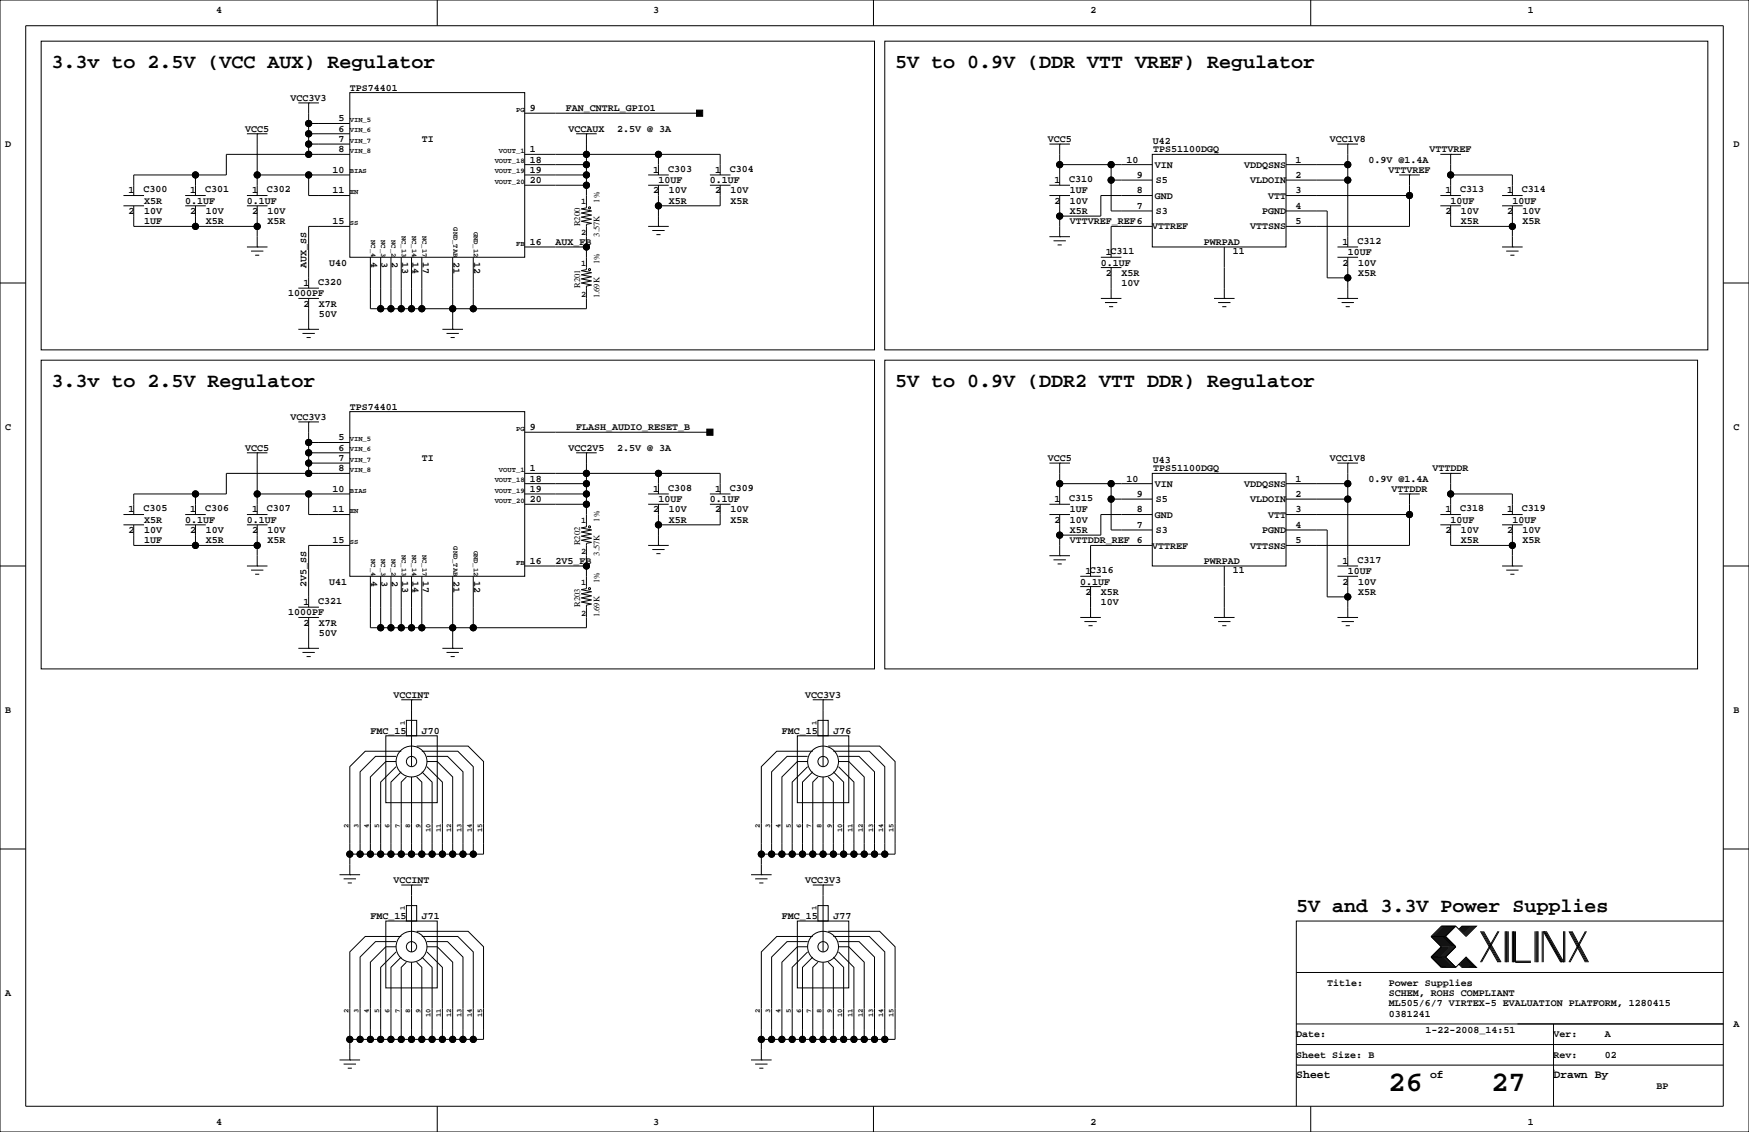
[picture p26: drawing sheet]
<svg xmlns="http://www.w3.org/2000/svg" width="432mm" height="279mm" viewBox="0 0 432 279" stroke-linecap="round" stroke-linejoin="round" font-family="sans-serif">
<defs><g id="words">
<g font-size="7.1">
<text x="342.8" y="269.3">26</text>
<text x="368.2" y="269.3">27</text>
</g>
<g font-size="4.9">
<text x="12.7" y="16.8">3.3v to 2.5V (VCC AUX) Regulator</text>
<text x="221" y="16.8">5V to 0.9V (DDR VTT VREF) Regulator</text>
<text x="12.7" y="95.5">3.3v to 2.5V Regulator</text>
<text x="221" y="95.5">5V to 0.9V (DDR2 VTT DDR) Regulator</text>
<text x="320" y="225.1">5V and 3.3V Power Supplies</text>
</g>
<g font-size="2.8">
<text x="320" y="266.1">Sheet</text>
<text x="353.1" y="266.1">of</text>
<text x="383.5" y="266.1">Drawn By</text>
</g>
<g font-size="2.5">
<text x="53.3" y="3.3">4</text>
<text x="161.3" y="3.3">3</text>
<text x="269.2" y="3.3">2</text>
<text x="377.2" y="3.3">1</text>
<text x="86.4" y="22.4">TPS74401</text>
<text x="71.8" y="24.9">VCC3V3</text>
<text x="83.6" y="30">5</text>
<text x="130.8" y="27.4">9</text>
<text x="139.7" y="27.4">FAN_CNTRL_GPIO1</text>
<text x="60.5" y="32.5">VCC5</text>
<text x="83.6" y="35.1">7</text>
<text x="83.6" y="32.5">6</text>
<text x="104.1" y="35.1">TI</text>
<text x="140.3" y="32.5">VCCAUX</text>
<text x="152.4" y="32.5">2.5V @ 3A</text>
<text x="258.7" y="35.1">VCC5</text>
<text x="284.6" y="35.6">U42</text>
<text x="328.3" y="35.1">VCC1V8</text>
<text x="1.3" y="36.3">D</text>
<text x="83.6" y="37.6">8</text>
<text x="130.8" y="37.6">1</text>
<text x="130.8" y="40.1">18</text>
<text x="278.1" y="40.1">10</text>
<text x="284.7" y="37.6">TPS51100DGQ</text>
<text x="285.1" y="41.4">VIN</text>
<text x="307.1" y="41.4">VDDQSNS</text>
<text x="319.8" y="40.1">1</text>
<text x="337.8" y="40.1">0.9V @1.4A</text>
<text x="353" y="37.6">VTTVREF</text>
<text x="428" y="36.3">D</text>
<text x="31.7" y="47.8">1</text>
<text x="35.4" y="47.4">C300</text>
<text x="47" y="47.8">1</text>
<text x="50.6" y="47.4">C301</text>
<text x="62.2" y="47.8">1</text>
<text x="65.9" y="47.4">C302</text>
<text x="82.1" y="42.7">10</text>
<text x="82.1" y="47.8">11</text>
<text x="130.8" y="45.2">20</text>
<text x="130.8" y="42.7">19</text>
<text x="161.3" y="47.8">2</text>
<text x="161.3" y="42.7">1</text>
<text x="162.6" y="45.2">10UF</text>
<text x="164.9" y="42.3">C303</text>
<text x="165.1" y="47.8">10V</text>
<text x="175.3" y="45.2">0.1UF</text>
<text x="176.5" y="47.8">2</text>
<text x="176.5" y="42.7">1</text>
<text x="180.2" y="42.3">C304</text>
<text x="180.3" y="47.8">10V</text>
<text x="260.3" y="45.2">1</text>
<text x="264" y="44.9">C310</text>
<text x="264.2" y="47.8">1UF</text>
<text x="280.7" y="47.8">8</text>
<text x="280.7" y="43.9">9</text>
<text x="285.3" y="45.2">S5</text>
<text x="308.6" y="45.2">VLDOIN</text>
<text x="319.8" y="47.8">3</text>
<text x="319.8" y="43.9">2</text>
<text x="342.8" y="42.7">VTTVREF</text>
<text x="356.9" y="47.8">1</text>
<text x="360.5" y="47.4">C313</text>
<text x="372.1" y="47.8">1</text>
<text x="375.8" y="47.4">C314</text>
<text x="31.7" y="52.8">2</text>
<text x="35.6" y="50.3">X5R</text>
<text x="35.6" y="52.8">10V</text>
<text x="45.7" y="50.3">0.1UF</text>
<text x="47" y="52.8">2</text>
<text x="50.8" y="52.8">10V</text>
<text x="61" y="50.3">0.1UF</text>
<text x="62.2" y="52.8">2</text>
<text x="66" y="52.8">10V</text>
<text x="165.1" y="50.3">X5R</text>
<text x="180.3" y="50.3">X5R</text>
<text x="260.3" y="50.3">2</text>
<text x="264.2" y="52.8">X5R</text>
<text x="264.2" y="50.3">10V</text>
<text x="280.7" y="51.6">7</text>
<text x="285.1" y="49">GND</text>
<text x="285.3" y="52.8">S3</text>
<text x="311.6" y="52.8">PGND</text>
<text x="313.1" y="49">VTT</text>
<text x="319.8" y="51.6">4</text>
<text x="356.9" y="52.8">2</text>
<text x="358.1" y="50.3">10UF</text>
<text x="360.7" y="52.8">10V</text>
<text x="372.1" y="52.8">2</text>
<text x="373.4" y="50.3">10UF</text>
<text x="375.9" y="52.8">10V</text>
<text x="35.6" y="55.4">1UF</text>
<text x="50.8" y="55.4">X5R</text>
<text x="66" y="55.4">X5R</text>
<text x="82.1" y="55.4">15</text>
<text x="264.2" y="55.4">VTTVREF_REF6</text>
<text x="284.5" y="56.6">VTTREF</text>
<text x="308.6" y="56.6">VTTSNS</text>
<text x="319.8" y="55.4">5</text>
<text x="360.7" y="55.4">X5R</text>
<text x="375.9" y="55.4">X5R</text>
<text x="81.3" y="65.5">U40</text>
<text x="91.7" y="64.8" transform="rotate(90 91.7 64.8)">4</text>
<text x="94.2" y="64.8" transform="rotate(90 94.2 64.8)">3</text>
<text x="96.7" y="64.8" transform="rotate(90 96.7 64.8)">2</text>
<text x="99.3" y="64.8" transform="rotate(90 99.3 64.8)">13</text>
<text x="101.8" y="64.8" transform="rotate(90 101.8 64.8)">14</text>
<text x="104.4" y="64.8" transform="rotate(90 104.4 64.8)">17</text>
<text x="112" y="64.8" transform="rotate(90 112 64.8)">21</text>
<text x="117.1" y="64.8" transform="rotate(90 117.1 64.8)">12</text>
<text x="130.8" y="60.5">16</text>
<text x="137.2" y="60.5">AUX_FB</text>
<text x="271.8" y="65.5">0.1UF</text>
<text x="273.1" y="63">1C311</text>
<text x="297.2" y="60.5">PWRPAD</text>
<text x="304.4" y="62.6">11</text>
<text x="331.5" y="60.5">1</text>
<text x="331.5" y="65.5">2</text>
<text x="332.7" y="63">10UF</text>
<text x="335.1" y="60.1">C312</text>
<text x="335.3" y="65.5">10V</text>
<text x="74.9" y="70.6">1</text>
<text x="75.7" y="66" transform="rotate(-90 75.7 66)">AUX_SS</text>
<text x="78.6" y="70.3">C320</text>
<text x="273.1" y="68.1">2</text>
<text x="276.9" y="68.1">X5R</text>
<text x="276.9" y="70.6">10V</text>
<text x="335.3" y="68.1">X5R</text>
<text x="71.1" y="73.2">1000PF</text>
<text x="74.9" y="75.7">2</text>
<text x="78.7" y="75.7">X7R</text>
<text x="78.7" y="78.2">50V</text>
<text x="86.4" y="101.1">TPS74401</text>
<text x="1.3" y="106.2">C</text>
<text x="71.8" y="103.6">VCC3V3</text>
<text x="130.8" y="106.2">9</text>
<text x="142.2" y="106.2">FLASH_AUDIO_RESET_B</text>
<text x="428" y="106.2">C</text>
<text x="60.5" y="111.3">VCC5</text>
<text x="83.6" y="108.7">5</text>
<text x="83.6" y="111.3">6</text>
<text x="83.6" y="113.8">7</text>
<text x="104.1" y="113.8">TI</text>
<text x="140.3" y="111.3">VCC2V5</text>
<text x="152.4" y="111.3">2.5V @ 3A</text>
<text x="258.7" y="113.8">VCC5</text>
<text x="328.3" y="113.8">VCC1V8</text>
<text x="83.6" y="116.3">8</text>
<text x="130.8" y="118.9">18</text>
<text x="130.8" y="116.3">1</text>
<text x="278.1" y="118.9">10</text>
<text x="284.6" y="114.3">U43</text>
<text x="284.7" y="116.3">TPS51100DGQ</text>
<text x="319.8" y="118.9">1</text>
<text x="337.8" y="118.9">0.9V @1.4A</text>
<text x="353.7" y="116.3">VTTDDR</text>
<text x="82.1" y="121.4">10</text>
<text x="130.8" y="121.4">19</text>
<text x="130.8" y="124">20</text>
<text x="161.3" y="121.4">1</text>
<text x="162.6" y="124">10UF</text>
<text x="164.9" y="121.1">C308</text>
<text x="175.3" y="124">0.1UF</text>
<text x="176.5" y="121.4">1</text>
<text x="180.2" y="121.1">C309</text>
<text x="260.3" y="124">1</text>
<text x="264" y="123.6">C315</text>
<text x="280.7" y="122.7">9</text>
<text x="285.1" y="120.1">VIN</text>
<text x="285.3" y="124">S5</text>
<text x="307.1" y="120.1">VDDQSNS</text>
<text x="308.6" y="124">VLDOIN</text>
<text x="319.8" y="122.7">2</text>
<text x="343.5" y="121.4">VTTDDR</text>
<text x="31.7" y="131.6">2</text>
<text x="31.7" y="126.5">1</text>
<text x="35.4" y="126.2">C305</text>
<text x="35.6" y="131.6">10V</text>
<text x="35.6" y="129">X5R</text>
<text x="45.7" y="129">0.1UF</text>
<text x="47" y="131.6">2</text>
<text x="47" y="126.5">1</text>
<text x="50.6" y="126.2">C306</text>
<text x="50.8" y="131.6">10V</text>
<text x="61" y="129">0.1UF</text>
<text x="62.2" y="131.6">2</text>
<text x="62.2" y="126.5">1</text>
<text x="65.9" y="126.2">C307</text>
<text x="66" y="131.6">10V</text>
<text x="82.1" y="126.5">11</text>
<text x="161.3" y="126.5">2</text>
<text x="165.1" y="129">X5R</text>
<text x="165.1" y="126.5">10V</text>
<text x="176.5" y="126.5">2</text>
<text x="180.3" y="129">X5R</text>
<text x="180.3" y="126.5">10V</text>
<text x="260.3" y="129">2</text>
<text x="264.2" y="126.5">1UF</text>
<text x="264.2" y="129">10V</text>
<text x="264.2" y="131.6">X5R</text>
<text x="280.7" y="126.5">8</text>
<text x="280.7" y="130.3">7</text>
<text x="285.1" y="127.8">GND</text>
<text x="285.3" y="131.6">S3</text>
<text x="311.6" y="131.6">PGND</text>
<text x="313.1" y="127.8">VTT</text>
<text x="319.8" y="126.5">3</text>
<text x="319.8" y="130.3">4</text>
<text x="356.9" y="126.5">1</text>
<text x="356.9" y="131.6">2</text>
<text x="358.1" y="129">10UF</text>
<text x="360.5" y="126.2">C318</text>
<text x="360.7" y="131.6">10V</text>
<text x="372.1" y="131.6">2</text>
<text x="372.1" y="126.5">1</text>
<text x="373.4" y="129">10UF</text>
<text x="375.8" y="126.2">C319</text>
<text x="375.9" y="131.6">10V</text>
<text x="35.6" y="134.1">1UF</text>
<text x="50.8" y="134.1">X5R</text>
<text x="66" y="134.1">X5R</text>
<text x="82.1" y="134.1">15</text>
<text x="264.2" y="134.1">VTTDDR_REF 6</text>
<text x="284.5" y="135.4">VTTREF</text>
<text x="308.6" y="135.4">VTTSNS</text>
<text x="319.8" y="134.1">5</text>
<text x="360.7" y="134.1">X5R</text>
<text x="375.9" y="134.1">X5R</text>
<text x="91.7" y="143.5" transform="rotate(90 91.7 143.5)">4</text>
<text x="94.2" y="143.5" transform="rotate(90 94.2 143.5)">3</text>
<text x="96.7" y="143.5" transform="rotate(90 96.7 143.5)">2</text>
<text x="99.3" y="143.5" transform="rotate(90 99.3 143.5)">13</text>
<text x="101.8" y="143.5" transform="rotate(90 101.8 143.5)">14</text>
<text x="104.4" y="143.5" transform="rotate(90 104.4 143.5)">17</text>
<text x="112" y="143.5" transform="rotate(90 112 143.5)">21</text>
<text x="117.1" y="143.5" transform="rotate(90 117.1 143.5)">12</text>
<text x="130.8" y="139.2">16</text>
<text x="137.2" y="139.2">2V5_FB</text>
<text x="268" y="141.7">1C316</text>
<text x="297.2" y="139.2">PWRPAD</text>
<text x="304.4" y="141.3">11</text>
<text x="331.5" y="139.2">1</text>
<text x="332.7" y="141.7">10UF</text>
<text x="335.1" y="138.9">C317</text>
<text x="74.9" y="149.4">1</text>
<text x="75.7" y="144.8" transform="rotate(-90 75.7 144.8)">2V5_SS</text>
<text x="78.6" y="149">C321</text>
<text x="81.3" y="144.3">U41</text>
<text x="266.7" y="144.3">0.1UF</text>
<text x="268" y="146.8">2</text>
<text x="271.8" y="149.4">10V</text>
<text x="271.8" y="146.8">X5R</text>
<text x="331.5" y="144.3">2</text>
<text x="335.3" y="144.3">10V</text>
<text x="335.3" y="146.8">X5R</text>
<text x="71.1" y="151.9">1000PF</text>
<text x="74.9" y="154.4">2</text>
<text x="78.7" y="154.4">X7R</text>
<text x="78.7" y="157">50V</text>
<text x="97.2" y="172.2">VCCINT</text>
<text x="198.8" y="172.2">VCC3V3</text>
<text x="1.3" y="176">B</text>
<text x="428" y="176">B</text>
<text x="91.4" y="181.1">FMC_15</text>
<text x="104.1" y="181.1">J70</text>
<text x="193" y="181.1">FMC_15</text>
<text x="205.7" y="181.1">J76</text>
<text x="97.2" y="217.9">VCCINT</text>
<text x="198.8" y="217.9">VCC3V3</text>
<text x="91.4" y="226.8">FMC_15</text>
<text x="104.1" y="226.8">J71</text>
<text x="193" y="226.8">FMC_15</text>
<text x="205.7" y="226.8">J77</text>
<text x="1.3" y="245.9">A</text>
<text x="327.7" y="243.3">Title:</text>
<text x="342.9" y="245.9">SCHEM, ROHS COMPLIANT</text>
<text x="342.9" y="243.3">Power Supplies</text>
<text x="342.9" y="251">0381241</text>
<text x="342.9" y="248.4">ML505/6/7 VIRTEX-5 EVALUATION PLATFORM, 1280415</text>
<text x="320" y="256">Date:</text>
<text x="351.9" y="255">1-22-2008_14:51</text>
<text x="383.5" y="256">Ver:</text>
<text x="396.2" y="256">A</text>
<text x="428" y="253.5">A</text>
<text x="320" y="261.1">Sheet Size: B</text>
<text x="383.5" y="261.1">Rev:</text>
<text x="396.2" y="261.1">02</text>
<text x="408.9" y="268.7">BP</text>
<text x="53.3" y="277.6">4</text>
<text x="161.3" y="277.6">3</text>
<text x="269.2" y="277.6">2</text>
<text x="377.2" y="277.6">1</text>
</g>
<g font-size="2.1">
<text x="143.5" y="50.4">1</text>
<text x="148" y="50" transform="rotate(-90 148 50)">1%</text>
<text x="143.2" y="55.9" transform="rotate(-90 143.2 55.9)">R200</text>
<text x="143.5" y="58">2</text>
<text x="148" y="58.4" transform="rotate(-90 148 58.4)">3.57K</text>
<text x="143.5" y="65.6">1</text>
<text x="148" y="65.3" transform="rotate(-90 148 65.3)">1%</text>
<text x="143.2" y="71.1" transform="rotate(-90 143.2 71.1)">R201</text>
<text x="143.5" y="73.2">2</text>
<text x="148" y="73.7" transform="rotate(-90 148 73.7)">1.69K</text>
<text x="143.5" y="129.1">1</text>
<text x="148" y="128.8" transform="rotate(-90 148 128.8)">1%</text>
<text x="143.2" y="134.6" transform="rotate(-90 143.2 134.6)">R202</text>
<text x="143.5" y="136.7">2</text>
<text x="148" y="137.2" transform="rotate(-90 148 137.2)">3.57K</text>
<text x="143.2" y="149.9" transform="rotate(-90 143.2 149.9)">R203</text>
<text x="143.5" y="144.3">1</text>
<text x="148" y="144" transform="rotate(-90 148 144)">1%</text>
<text x="143.5" y="152">2</text>
<text x="148" y="152.4" transform="rotate(-90 148 152.4)">1.69K</text>
</g>
<g font-size="1.8">
<text x="127.4" y="27.6">PG</text>
<text x="86.4" y="30.1">VIN_5</text>
<text x="86.4" y="32.7">VIN_6</text>
<text x="86.4" y="35.2">VIN_7</text>
<text x="86.4" y="37.7">VIN_8</text>
<text x="122.1" y="40.3">VOUT_18</text>
<text x="123.2" y="37.7">VOUT_1</text>
<text x="86.4" y="47.9">EN</text>
<text x="86.4" y="42.8">BIAS</text>
<text x="122.1" y="42.8">VOUT_19</text>
<text x="122.1" y="45.4">VOUT_20</text>
<text x="86.4" y="55.5">SS</text>
<text x="91.6" y="59.3" transform="rotate(90 91.6 59.3)">NC_4</text>
<text x="94.1" y="59.3" transform="rotate(90 94.1 59.3)">NC_3</text>
<text x="96.7" y="59.3" transform="rotate(90 96.7 59.3)">NC_2</text>
<text x="99.2" y="58.2" transform="rotate(90 99.2 58.2)">NC_13</text>
<text x="101.8" y="58.2" transform="rotate(90 101.8 58.2)">NC_14</text>
<text x="104.3" y="58.2" transform="rotate(90 104.3 58.2)">NC_17</text>
<text x="111.9" y="56.1" transform="rotate(90 111.9 56.1)">GND_TAB</text>
<text x="117" y="57.2" transform="rotate(90 117 57.2)">GND_12</text>
<text x="127.4" y="60.6">FB</text>
<text x="127.4" y="106.3">PG</text>
<text x="86.4" y="108.9">VIN_5</text>
<text x="86.4" y="111.4">VIN_6</text>
<text x="86.4" y="113.9">VIN_7</text>
<text x="86.4" y="116.5">VIN_8</text>
<text x="122.1" y="119">VOUT_18</text>
<text x="123.2" y="116.5">VOUT_1</text>
<text x="86.4" y="121.6">BIAS</text>
<text x="122.1" y="121.6">VOUT_19</text>
<text x="122.1" y="124.1">VOUT_20</text>
<text x="86.4" y="126.6">EN</text>
<text x="86.4" y="134.3">SS</text>
<text x="99.2" y="136.9" transform="rotate(90 99.2 136.9)">NC_13</text>
<text x="101.8" y="136.9" transform="rotate(90 101.8 136.9)">NC_14</text>
<text x="104.3" y="136.9" transform="rotate(90 104.3 136.9)">NC_17</text>
<text x="111.9" y="134.8" transform="rotate(90 111.9 134.8)">GND_TAB</text>
<text x="117" y="135.9" transform="rotate(90 117 135.9)">GND_12</text>
<text x="91.6" y="138" transform="rotate(90 91.6 138)">NC_4</text>
<text x="94.1" y="138" transform="rotate(90 94.1 138)">NC_3</text>
<text x="96.7" y="138" transform="rotate(90 96.7 138)">NC_2</text>
<text x="127.4" y="139.3">FB</text>
<text x="100" y="178.9" transform="rotate(-90 100 178.9)">1</text>
<text x="201.6" y="178.9" transform="rotate(-90 201.6 178.9)">1</text>
<text x="86" y="204.3" transform="rotate(-90 86 204.3)">2</text>
<text x="88.5" y="204.3" transform="rotate(-90 88.5 204.3)">3</text>
<text x="91.1" y="204.3" transform="rotate(-90 91.1 204.3)">4</text>
<text x="93.6" y="204.3" transform="rotate(-90 93.6 204.3)">5</text>
<text x="96.2" y="204.3" transform="rotate(-90 96.2 204.3)">6</text>
<text x="98.7" y="204.3" transform="rotate(-90 98.7 204.3)">7</text>
<text x="101.2" y="204.3" transform="rotate(-90 101.2 204.3)">8</text>
<text x="103.8" y="204.3" transform="rotate(-90 103.8 204.3)">9</text>
<text x="106.3" y="205.3" transform="rotate(-90 106.3 205.3)">10</text>
<text x="108.9" y="205.3" transform="rotate(-90 108.9 205.3)">11</text>
<text x="111.4" y="205.3" transform="rotate(-90 111.4 205.3)">12</text>
<text x="113.9" y="205.3" transform="rotate(-90 113.9 205.3)">13</text>
<text x="116.5" y="205.3" transform="rotate(-90 116.5 205.3)">14</text>
<text x="119" y="205.3" transform="rotate(-90 119 205.3)">15</text>
<text x="187.6" y="204.3" transform="rotate(-90 187.6 204.3)">2</text>
<text x="190.1" y="204.3" transform="rotate(-90 190.1 204.3)">3</text>
<text x="192.7" y="204.3" transform="rotate(-90 192.7 204.3)">4</text>
<text x="195.2" y="204.3" transform="rotate(-90 195.2 204.3)">5</text>
<text x="197.8" y="204.3" transform="rotate(-90 197.8 204.3)">6</text>
<text x="200.3" y="204.3" transform="rotate(-90 200.3 204.3)">7</text>
<text x="202.8" y="204.3" transform="rotate(-90 202.8 204.3)">8</text>
<text x="205.4" y="204.3" transform="rotate(-90 205.4 204.3)">9</text>
<text x="207.9" y="205.3" transform="rotate(-90 207.9 205.3)">10</text>
<text x="210.5" y="205.3" transform="rotate(-90 210.5 205.3)">11</text>
<text x="213" y="205.3" transform="rotate(-90 213 205.3)">12</text>
<text x="215.5" y="205.3" transform="rotate(-90 215.5 205.3)">13</text>
<text x="218.1" y="205.3" transform="rotate(-90 218.1 205.3)">14</text>
<text x="220.6" y="205.3" transform="rotate(-90 220.6 205.3)">15</text>
<text x="100" y="224.6" transform="rotate(-90 100 224.6)">1</text>
<text x="201.6" y="224.6" transform="rotate(-90 201.6 224.6)">1</text>
<text x="86" y="250" transform="rotate(-90 86 250)">2</text>
<text x="88.5" y="250" transform="rotate(-90 88.5 250)">3</text>
<text x="91.1" y="250" transform="rotate(-90 91.1 250)">4</text>
<text x="93.6" y="250" transform="rotate(-90 93.6 250)">5</text>
<text x="96.2" y="250" transform="rotate(-90 96.2 250)">6</text>
<text x="98.7" y="250" transform="rotate(-90 98.7 250)">7</text>
<text x="101.2" y="250" transform="rotate(-90 101.2 250)">8</text>
<text x="103.8" y="250" transform="rotate(-90 103.8 250)">9</text>
<text x="106.3" y="251" transform="rotate(-90 106.3 251)">10</text>
<text x="108.9" y="251" transform="rotate(-90 108.9 251)">11</text>
<text x="111.4" y="251" transform="rotate(-90 111.4 251)">12</text>
<text x="113.9" y="251" transform="rotate(-90 113.9 251)">13</text>
<text x="116.5" y="251" transform="rotate(-90 116.5 251)">14</text>
<text x="119" y="251" transform="rotate(-90 119 251)">15</text>
<text x="187.6" y="250" transform="rotate(-90 187.6 250)">2</text>
<text x="190.1" y="250" transform="rotate(-90 190.1 250)">3</text>
<text x="192.7" y="250" transform="rotate(-90 192.7 250)">4</text>
<text x="195.2" y="250" transform="rotate(-90 195.2 250)">5</text>
<text x="197.8" y="250" transform="rotate(-90 197.8 250)">6</text>
<text x="200.3" y="250" transform="rotate(-90 200.3 250)">7</text>
<text x="202.8" y="250" transform="rotate(-90 202.8 250)">8</text>
<text x="205.4" y="250" transform="rotate(-90 205.4 250)">9</text>
<text x="207.9" y="251" transform="rotate(-90 207.9 251)">10</text>
<text x="210.5" y="251" transform="rotate(-90 210.5 251)">11</text>
<text x="213" y="251" transform="rotate(-90 213 251)">12</text>
<text x="215.5" y="251" transform="rotate(-90 215.5 251)">13</text>
<text x="218.1" y="251" transform="rotate(-90 218.1 251)">14</text>
<text x="220.6" y="251" transform="rotate(-90 220.6 251)">15</text>
</g>
</g></defs>
<g fill="none" stroke="#000" stroke-width=".25">
<path d="M0 0h431.8v279.4h-431.8zM6.3 6.4h419.1v266.6h-419.1zM10.2 10.2h205.7v76.2h-205.7zM107.9 0v6.4M215.6 0v6.4M218.4 10.2h203.2v76.2h-203.2zM323.6 0v6.4M61 33h5M63.5 33h.1M63.5 33v15.3M73.7 25.4h5M76.2 25.4h.1"/>
<path d="M76.2 35.6h10.2M76.2 33h10.2M76.2 30.5h10.2M76.2 25.4v12.7M86.4 22.9h43.1v40.6h-43.1zM86.4 38.1h-30.5v5.1h-22.9v5.1M129.5 38.1h48.3v5.1M129.5 27.9h43.2M142.2 33h5.1M144.8 33h.1M144.8 33v18.3l-1.3 .3 2.5 .5-2.5 .5 2.5 .5-2.5 .5 2.5 .5-2.5 .5 2.5 .5-1.2 .3v11.1l-1.3 .3 2.5 .5-2.5 .5 2.5 .5-2.5 .5 2.5 .5-2.5 .5 2.5 .6-1.2 .2v5.6h-53.4v-12.7M162.6 38.1v5.1"/>
<path d="M259.1 35.6h5.1M261.6 35.6h.1M261.6 35.6v10.1M284.5 38.1h33v22.9h-33zM330.2 35.6h5.1M332.7 35.6h.1M332.7 35.6v25.4M355.6 38.1h5.1M358.1 38.1h.1M358.1 38.1v10.2M30.5 48.3h5.1M30.5 50.8h5.1"/>
<path d="M33 50.8v5.1h30.5M45.7 48.3h5.1M45.7 50.8h5.1M48.3 43.2v5.1M48.3 50.8v5.1M61 48.3h5M61 50.8h5M63.5 43.2h22.9M63.5 50.8v10.2M76.2 43.2v5.1h10.2M86.4 55.9h-10.2v15.2M129.5 40.6h15.3"/>
<path d="M129.5 43.2h15.3M129.5 45.7h15.3M160 55.9h5.1M160 43.2h5.1M160 45.7h5.1M161 56.9h3.1M162.1 57.9h1M162.6 55.9h.1M162.6 45.7v10.2M175.3 43.2h5M175.3 45.7h5M177.8 45.7v5.1h-15.2"/>
<path d="M259.1 48.3h5.1M259.1 45.7h5.1M259.1 58.4h5.1M260.1 59.4h3M261.6 58.4h.1M261.6 40.6h22.9M261.6 48.3v10.1M274.3 44.4h10.2M274.3 40.6v11.5h10.2M284.5 55.9h-10.2v7.6M284.5 48.3h-12.7v5h-10.2M317.5 44.4h15.2"/>
<path d="M317.5 40.6h15.2M317.5 52.1h10.2v16.5h5M317.5 48.3h30.5M345.4 43.2h5.1M348 43.2h.1M348 43.2v12.7h-30.5M355.6 48.3h5.1M355.6 50.8h5.1M358.1 50.8v5.1h15.3M358.1 43.2h15.3v5.1M370.8 48.3h5.1M370.8 50.8h5.1"/>
<path d="M373.4 50.8v10.2M0 69.8h6.3M61 61h5M62 62h3M63 63h1M63.5 61h.1M73.7 73.7h5M73.7 71.1h5M76.2 73.7v7.6M94 63.5v12.7M96.5 63.5v12.7M99.1 63.5v12.7"/>
<path d="M101.6 63.5v12.7M104.1 63.5v12.7M111.8 63.5v17.8M116.8 63.5v12.7M129.5 61h15.3M261.1 60.5h1M271.8 73.7h5.1M271.8 63.5h5.1M271.8 66h5.1M272.8 74.7h3M273.8 75.7h1M274.3 73.7h.1"/>
<path d="M274.3 66v7.7M299.7 73.7h5.1M300.7 74.7h3.1M301.8 75.7h1M302.3 73.7h.1M302.3 61v12.7M330.2 61h5.1M330.2 73.7h5.1M330.2 63.5h5.1M331.2 74.7h3.1M332.2 75.7h1M332.7 73.7h.1"/>
<path d="M332.7 63.5v10.2M370.8 61h5.1M371.9 62h3M372.9 63h1M373.4 61h.1M425.4 69.8h6.4M10.2 88.9h205.7v76.2h-205.7zM73.7 81.3h5M74.7 82.3h3M75.7 83.3h1M76.2 81.3h.1M109.2 81.3h5.1"/>
<path d="M110.2 82.3h3.1M111.3 83.3h1M111.8 81.3h.1M218.4 88.9h200.7v76.2h-200.7zM61 111.8h5M63.5 111.8h.1M63.5 111.8v15.2M73.7 104.1h5M76.2 104.1h.1M76.2 104.1v12.7M76.2 109.2h10.2M76.2 111.8h10.2"/>
<path d="M76.2 114.3h10.2M86.4 101.6h43.1v40.6h-43.1zM86.4 116.8h-30.5v5.1h-22.9v5.1M129.5 116.8h48.3v5.1M129.5 119.4h15.3M129.5 106.7h45.8M142.2 111.8h5.1M144.8 111.8h.1M144.8 111.8v18.2l-1.3 .3 2.5 .5-2.5 .5 2.5 .5-2.5 .5 2.5 .5-2.5 .5 2.5 .6-1.2 .2v11.2l-1.3 .2 2.5 .5-2.5 .6 2.5 .5-2.5 .5 2.5 .5-2.5 .5 2.5 .5-1.2 .3v5.5h-53.4v-12.7M162.6 116.8v5.1M259.1 114.3h5.1M261.6 114.3h.1"/>
<path d="M261.6 114.3v10.2M261.6 119.4h22.9M274.3 119.4v11.4h10.2M284.5 116.8h33v22.9h-33zM317.5 119.4h15.2M330.2 114.3h5.1M332.7 114.3h.1M332.7 114.3v25.4M355.6 116.8h5.1M358.1 116.8h.1M358.1 116.8v10.2M0 139.7h6.3"/>
<path d="M30.5 127h5.1M30.5 129.5h5.1M33 129.5v5.1h30.5M45.7 127h5.1M45.7 129.5h5.1M48.3 121.9v5.1M48.3 129.5v5.1M61 139.7h5M61 127h5M61 129.5h5M63.5 139.7h.1M63.5 129.5v10.2"/>
<path d="M63.5 121.9h22.9M76.2 121.9v5.1h10.2M86.4 134.6h-10.2v15.3M129.5 139.7h15.3M129.5 121.9h15.3M129.5 124.5h15.3M160 134.6h5.1M160 121.9h5.1M160 124.5h5.1M161 135.6h3.1M162.1 136.7h1M162.6 134.6h.1"/>
<path d="M162.6 124.5v10.1M175.3 121.9h5M175.3 124.5h5M177.8 124.5v5h-15.2M259.1 127h5.1M259.1 137.2h5.1M259.1 124.5h5.1M260.1 138.2h3M261.1 139.2h1M261.6 137.2h.1M261.6 127v10.2M274.3 123.2h10.2"/>
<path d="M284.5 134.6h-15.3v7.6M284.5 127h-12.7v5.1h-10.2M302.3 139.7v12.7M317.5 130.8h10.2v16.5h5M317.5 127h30.5M317.5 123.2h15.2M330.2 139.7h5.1M345.4 121.9h5.1M348 121.9h.1M348 121.9v12.7h-30.5M355.6 127h5.1M355.6 129.5h5.1"/>
<path d="M358.1 129.5v5.1h15.3M358.1 121.9h15.3v5.1M370.8 139.7h5.1M370.8 127h5.1M370.8 129.5h5.1M373.4 139.7h.1M373.4 129.5v10.2M425.4 139.7h6.4M62 140.7h3M63 141.7h1M73.7 152.4h5M73.7 149.9h5"/>
<path d="M76.2 152.4v7.6M94 142.2v12.7M96.5 142.2v12.7M99.1 142.2v12.7M101.6 142.2v12.7M104.1 142.2v12.7M111.8 142.2v17.8M116.8 142.2v12.7M266.7 152.4h5.1M266.7 144.8h5.1M266.7 142.2h5.1M267.7 153.4h3.1"/>
<path d="M268.7 154.4h1M269.2 152.4h.1M269.2 144.8v7.6M299.7 152.4h5.1M300.7 153.4h3.1M301.8 154.4h1M302.3 152.4h.1M330.2 152.4h5.1M330.2 142.2h5.1M331.2 153.4h3.1M332.2 154.4h1M332.7 152.4h.1"/>
<path d="M332.7 142.2v10.2M371.9 140.7h3M372.9 141.7h1M73.7 160h5M74.7 161h3M75.7 162.1h1M76.2 160h.1M99.1 172.7h5M100.3 177.8h2.6v3.8h-2.6zM101.6 172.7h.1M101.6 172.7v16.5M109.2 160h5.1"/>
<path d="M110.2 161h3.1M111.3 162.1h1M111.8 160h.1M200.7 172.7h5M201.9 177.8h2.6v3.8h-2.6zM203.2 172.7h.1M203.2 172.7v16.5M95.2 181.6h12.7v16.5h-12.7zM97.8 189.2l-3.8 3.8v17.8M97.8 188h-2.6l-3.8 3.8v19M97.8 186.7h-5.1l-3.8 3.8v20.3M99.1 190.5l-2.6 2.5v17.8"/>
<path d="M99.1 185.4h-8.9l-3.8 3.8v26.7M100.3 191.8l-1.2 1.2v17.8M101.6 191.8v19M102.9 184.1h12.7l3.8 3.9v22.8h-33M102.9 191.8l1.2 1.2v17.8M104.1 190.5l2.6 2.5v17.8M104.1 185.4h8.9l3.8 3.8v21.6M105.4 189.2l3.8 3.8v17.8M105.4 188h2.5l3.9 3.8v19M105.4 186.7h5.1l3.8 3.8v20.3M196.8 181.6h12.7v16.5h-12.7zM199.4 189.2l-3.8 3.8v17.8"/>
<path d="M199.4 188h-2.6l-3.8 3.8v19M199.4 186.7h-5.1l-3.8 3.8v20.3M200.7 190.5l-2.6 2.5v17.8M200.7 185.4h-8.9l-3.8 3.8v26.7M201.9 191.8l-1.2 1.2v17.8M203.2 191.8v19M204.5 184.1h12.7l3.8 3.9v22.8h-33M204.5 191.8l1.2 1.2v17.8M205.7 190.5l2.6 2.5v17.8M205.7 185.4h8.9l3.8 3.8v21.6M207 189.2l3.8 3.8v17.8M207 188h2.5l3.9 3.8v19"/>
<path d="M207 186.7h5.1l3.8 3.8v20.3M0 209.5h6.3M83.8 215.9h5.1M84.8 216.9h3.1M85.9 217.9h1M86.4 215.9h.1M99.1 218.4h5M101.6 218.4h.1M101.6 218.4v16.5M185.4 215.9h5.1M186.4 216.9h3.1M187.5 217.9h1"/>
<path d="M188 215.9h.1M200.7 218.4h5M203.2 218.4h.1M203.2 218.4v16.5M425.4 209.5h6.4M95.2 227.3h12.7v16.5h-12.7zM97.8 234.9l-3.8 3.9v17.7M97.8 233.7h-2.6l-3.8 3.8v19M97.8 232.4h-5.1l-3.8 3.8v20.3M99.1 236.2l-2.6 2.6v17.7M99.1 231.1h-8.9l-3.8 3.8v26.7M100.3 223.5h2.6v3.8h-2.6z"/>
<path d="M100.3 237.5l-1.2 1.3v17.7M101.6 237.5v19M102.9 229.9h12.7l3.8 3.8v22.8h-33M102.9 237.5l1.2 1.3v17.7M104.1 236.2l2.6 2.6v17.7M104.1 231.1h8.9l3.8 3.8v21.6M105.4 234.9l3.8 3.9v17.7M105.4 233.7h2.5l3.9 3.8v19M105.4 232.4h5.1l3.8 3.8v20.3M196.8 227.3h12.7v16.5h-12.7zM199.4 234.9l-3.8 3.9v17.7M199.4 233.7h-2.6l-3.8 3.8v19"/>
<path d="M199.4 232.4h-5.1l-3.8 3.8v20.3M200.7 236.2l-2.6 2.6v17.7M200.7 231.1h-8.9l-3.8 3.8v26.7M201.9 223.5h2.6v3.8h-2.6zM201.9 237.5l-1.2 1.3v17.7M203.2 237.5v19M204.5 229.9h12.7l3.8 3.8v22.8h-33M204.5 237.5l1.2 1.3v17.7M205.7 236.2l2.6 2.6v17.7M205.7 231.1h8.9l3.8 3.8v21.6M207 234.9l3.8 3.9v17.7M207 233.7h2.5l3.9 3.8v19"/>
<path d="M207 232.4h5.1l3.8 3.8v20.3M353.3 236.2l2.6 2.6h3.5M353.3 231.1l2.6 2.6-2.6 2.5M353.3 236.2h3.6M353.3 231.1h3.6M356.1 228.6l-2.5 2.5 2.5 2.6-2.5 2.5 2.5 2.6M356.4 228.6l-2.6 2.5 2.6 2.6-2.6 2.5 2.6 2.6M356.6 228.6l-2.5 2.5 2.5 2.6-2.5 2.5 2.5 2.6M356.9 228.6l-2.6 2.5 2.6 2.6-2.6 2.5 2.6 2.6M356.9 231.1l2.5 2.6-2.5 2.5M356.9 236.2l2.5 2.6M357.1 228.6l-2.5 2.5 2.5 2.6-2.5 2.5 2.5 2.6"/>
<path d="M357.4 228.6l-2.6 2.5 2.6 2.6-2.6 2.5 2.6 2.6M357.6 228.6l-2.5 2.5 2.5 2.6-2.5 2.5 2.5 2.6M357.9 228.6l-2.6 2.5 2.6 2.6-2.6 2.5 2.6 2.6M358.1 228.6l-2.5 2.5 2.5 2.6-2.5 2.5 2.5 2.6M358.4 228.6l-2.5 2.5 2.5 2.6-2.5 2.5 2.5 2.6M358.6 228.6l-2.5 2.5 2.5 2.6-2.5 2.5 2.5 2.6M358.9 228.6l-2.5 2.5 2.5 2.6-2.5 2.5 2.5 2.6M359.2 228.6l-2.6 2.5 2.6 2.6-2.6 2.5 2.6 2.6M359.4 228.6l2.5 2.5 2.6-2.5h-3.6l-.7 .8M359.4 228.6h-3.5l-2.6 2.5M359.4 228.6l-2.5 2.5M360.2 238l.7 .8h3.6l-2.6-2.6-2.5 2.6"/>
<path d="M360.4 237.7l1 1.1M360.4 238l.8 .8M360.7 237.5l1.2 1.3M360.7 237.7l1 1.1M360.9 237.2l1.6 1.6M360.9 237.5l1.3 1.3M361.2 237l1.8 1.8M361.2 237.2l1.5 1.6M361.2 228.6l-.8 .8M361.4 236.7l2.1 2.1M361.4 237l1.8 1.8M361.4 228.6l-1 1"/>
<path d="M361.7 236.5l2.3 2.3M361.7 236.7l2 2.1M361.7 228.6l-1 1M361.9 236.5l2.3 2.3M361.9 228.6l-1.2 1.3M362.2 228.6l-1.3 1.3M362.5 228.6l-1.6 1.5M362.7 228.6l-1.5 1.5M363 228.6l-1.8 1.8M363.2 228.6l-1.8 1.8M363.5 228.6l-2.1 2M363.7 228.6l-2 2"/>
<path d="M364 228.6l-2.3 2.3M364.2 228.6l-2.3 2.3M365.5 229.9l4.3 7.6M365.8 229.9l4.3 7.6M366 229.9l4.3 7.6M366.3 229.9l4.3 7.6M369.8 229.9l-4.3 7.6M370.1 229.9l-4.3 7.6M371.6 229.9v7.6M371.9 229.9v7.6M372.1 229.9v7.6M372.4 229.9v7.6"/>
<path d="M373.4 229.9v7.6M373.6 229.9v7.6M373.9 229.9v7.6M374.1 229.9v7.6h3.9M374.1 237.2h3.9M379 229.9v7.6M379.2 229.9v7.6M379.5 229.9v7.6M379.7 229.9v7.6M380.7 229.9v7.6M381 237.5v-7.6l4.3 7.6M381.3 229.9l4.3 7.6"/>
<path d="M381.5 229.9l4.3 7.6M381.8 229.9l4.3 7.6v-7.6M386.3 229.9v7.6M387.3 229.9l4.1 7.6M387.6 229.9l4.1 7.6M387.9 229.9l4 7.6M388.1 229.9l4.1 7.6M391.4 229.9l-4.1 7.6M391.7 229.9l-4.1 7.6M425.4 227.3h-105.4v35.6M320 257.8h105.4M320 252.7h105.4"/>
<path d="M320 240h105.4M383.5 252.7v20.3M83.8 261.6h5.1M84.8 262.6h3.1M85.9 263.7h1M86.4 261.6h.1M107.9 273v6.4M185.4 261.6h5.1M186.4 262.6h3.1M187.5 263.7h1M188 261.6h.1M215.6 273v6.4"/>
<path d="M320 262.9v10.1M320 262.9h105.4M323.6 273v6.4M383.5 264.2h.1"/>
<circle cx="76.2" cy="35.6" r=".76"/>
<circle cx="76.2" cy="30.5" r=".76"/>
<circle cx="76.2" cy="33" r=".76"/>
<circle cx="76.2" cy="38.1" r=".76"/>
<circle cx="144.8" cy="38.1" r=".76"/>
<circle cx="162.6" cy="38.1" r=".76"/>
<circle cx="48.3" cy="55.9" r=".76"/>
<circle cx="48.3" cy="43.2" r=".76"/>
<circle cx="63.5" cy="55.9" r=".76"/>
<circle cx="63.5" cy="43.2" r=".76"/>
<circle cx="76.2" cy="43.2" r=".76"/>
<circle cx="144.8" cy="40.6" r=".76"/>
<circle cx="144.8" cy="43.2" r=".76"/>
<circle cx="144.8" cy="45.7" r=".76"/>
<circle cx="145.5" cy="51.3" r=".25"/>
<circle cx="162.6" cy="50.8" r=".76"/>
<circle cx="261.6" cy="53.3" r=".76"/>
<circle cx="261.6" cy="40.6" r=".76"/>
<circle cx="274.3" cy="40.6" r=".76"/>
<circle cx="274.3" cy="44.4" r=".76"/>
<circle cx="332.7" cy="40.6" r=".76"/>
<circle cx="332.7" cy="44.4" r=".76"/>
<circle cx="348" cy="48.3" r=".76"/>
<circle cx="358.1" cy="43.2" r=".76"/>
<circle cx="373.4" cy="55.9" r=".76"/>
<circle cx="94" cy="76.2" r=".76"/>
<circle cx="96.5" cy="76.2" r=".76"/>
<circle cx="99.1" cy="76.2" r=".76"/>
<circle cx="101.6" cy="76.2" r=".76"/>
<circle cx="104.1" cy="76.2" r=".76"/>
<circle cx="111.8" cy="76.2" r=".76"/>
<circle cx="116.8" cy="76.2" r=".76"/>
<circle cx="144.8" cy="61" r=".76"/>
<circle cx="145.5" cy="66.5" r=".25"/>
<circle cx="332.7" cy="68.6" r=".76"/>
<circle cx="76.2" cy="109.2" r=".76"/>
<circle cx="76.2" cy="114.3" r=".76"/>
<circle cx="76.2" cy="116.8" r=".76"/>
<circle cx="76.2" cy="111.8" r=".76"/>
<circle cx="144.8" cy="119.4" r=".76"/>
<circle cx="144.8" cy="116.8" r=".76"/>
<circle cx="162.6" cy="116.8" r=".76"/>
<circle cx="261.6" cy="119.4" r=".76"/>
<circle cx="274.3" cy="119.4" r=".76"/>
<circle cx="332.7" cy="119.4" r=".76"/>
<circle cx="48.3" cy="121.9" r=".76"/>
<circle cx="48.3" cy="134.6" r=".76"/>
<circle cx="63.5" cy="121.9" r=".76"/>
<circle cx="63.5" cy="134.6" r=".76"/>
<circle cx="76.2" cy="121.9" r=".76"/>
<circle cx="144.8" cy="121.9" r=".76"/>
<circle cx="144.8" cy="139.7" r=".76"/>
<circle cx="144.8" cy="124.5" r=".76"/>
<circle cx="145.5" cy="130" r=".25"/>
<circle cx="162.6" cy="129.5" r=".76"/>
<circle cx="261.6" cy="132.1" r=".76"/>
<circle cx="274.3" cy="123.2" r=".76"/>
<circle cx="332.7" cy="123.2" r=".76"/>
<circle cx="348" cy="127" r=".76"/>
<circle cx="358.1" cy="121.9" r=".76"/>
<circle cx="373.4" cy="134.6" r=".76"/>
<circle cx="94" cy="154.9" r=".76"/>
<circle cx="96.5" cy="154.9" r=".76"/>
<circle cx="99.1" cy="154.9" r=".76"/>
<circle cx="101.6" cy="154.9" r=".76"/>
<circle cx="104.1" cy="154.9" r=".76"/>
<circle cx="111.8" cy="154.9" r=".76"/>
<circle cx="116.8" cy="154.9" r=".76"/>
<circle cx="145.5" cy="145.3" r=".25"/>
<circle cx="332.7" cy="147.3" r=".76"/>
<circle cx="101.6" cy="188" r="3.8"/>
<circle cx="101.6" cy="188" r="1.27"/>
<circle cx="203.2" cy="188" r="3.8"/>
<circle cx="203.2" cy="188" r="1.27"/>
<circle cx="86.4" cy="210.8" r=".76"/>
<circle cx="88.9" cy="210.8" r=".76"/>
<circle cx="91.4" cy="210.8" r=".76"/>
<circle cx="94" cy="210.8" r=".76"/>
<circle cx="96.5" cy="210.8" r=".76"/>
<circle cx="99.1" cy="210.8" r=".76"/>
<circle cx="101.6" cy="210.8" r=".76"/>
<circle cx="104.1" cy="210.8" r=".76"/>
<circle cx="106.7" cy="210.8" r=".76"/>
<circle cx="109.2" cy="210.8" r=".76"/>
<circle cx="111.8" cy="210.8" r=".76"/>
<circle cx="114.3" cy="210.8" r=".76"/>
<circle cx="116.8" cy="210.8" r=".76"/>
<circle cx="188" cy="210.8" r=".76"/>
<circle cx="190.5" cy="210.8" r=".76"/>
<circle cx="193" cy="210.8" r=".76"/>
<circle cx="195.6" cy="210.8" r=".76"/>
<circle cx="198.1" cy="210.8" r=".76"/>
<circle cx="200.7" cy="210.8" r=".76"/>
<circle cx="203.2" cy="210.8" r=".76"/>
<circle cx="205.7" cy="210.8" r=".76"/>
<circle cx="208.3" cy="210.8" r=".76"/>
<circle cx="210.8" cy="210.8" r=".76"/>
<circle cx="213.4" cy="210.8" r=".76"/>
<circle cx="215.9" cy="210.8" r=".76"/>
<circle cx="218.4" cy="210.8" r=".76"/>
<circle cx="101.6" cy="233.7" r="3.8"/>
<circle cx="101.6" cy="233.7" r="1.27"/>
<circle cx="203.2" cy="233.7" r="3.8"/>
<circle cx="203.2" cy="233.7" r="1.27"/>
<circle cx="86.4" cy="256.5" r=".76"/>
<circle cx="88.9" cy="256.5" r=".76"/>
<circle cx="91.4" cy="256.5" r=".76"/>
<circle cx="94" cy="256.5" r=".76"/>
<circle cx="96.5" cy="256.5" r=".76"/>
<circle cx="99.1" cy="256.5" r=".76"/>
<circle cx="101.6" cy="256.5" r=".76"/>
<circle cx="104.1" cy="256.5" r=".76"/>
<circle cx="106.7" cy="256.5" r=".76"/>
<circle cx="109.2" cy="256.5" r=".76"/>
<circle cx="111.8" cy="256.5" r=".76"/>
<circle cx="114.3" cy="256.5" r=".76"/>
<circle cx="116.8" cy="256.5" r=".76"/>
<circle cx="188" cy="256.5" r=".76"/>
<circle cx="190.5" cy="256.5" r=".76"/>
<circle cx="193" cy="256.5" r=".76"/>
<circle cx="195.6" cy="256.5" r=".76"/>
<circle cx="198.1" cy="256.5" r=".76"/>
<circle cx="200.7" cy="256.5" r=".76"/>
<circle cx="203.2" cy="256.5" r=".76"/>
<circle cx="205.7" cy="256.5" r=".76"/>
<circle cx="208.3" cy="256.5" r=".76"/>
<circle cx="210.8" cy="256.5" r=".76"/>
<circle cx="213.4" cy="256.5" r=".76"/>
<circle cx="215.9" cy="256.5" r=".76"/>
<circle cx="218.4" cy="256.5" r=".76"/>
</g>
<g fill="#000" stroke="#000" stroke-width=".25">
<path d="M172 27.2h1.5v1.5h-1.5z" fill-rule="evenodd"/>
<path d="M174.5 105.9h1.5v1.5h-1.5z" fill-rule="evenodd"/>
<circle cx="76.2" cy="35.6" r=".76"/>
<circle cx="76.2" cy="30.5" r=".76"/>
<circle cx="76.2" cy="33" r=".76"/>
<circle cx="76.2" cy="38.1" r=".76"/>
<circle cx="144.8" cy="38.1" r=".76"/>
<circle cx="162.6" cy="38.1" r=".76"/>
<circle cx="48.3" cy="55.9" r=".76"/>
<circle cx="48.3" cy="43.2" r=".76"/>
<circle cx="63.5" cy="55.9" r=".76"/>
<circle cx="63.5" cy="43.2" r=".76"/>
<circle cx="76.2" cy="43.2" r=".76"/>
<circle cx="144.8" cy="40.6" r=".76"/>
<circle cx="144.8" cy="43.2" r=".76"/>
<circle cx="144.8" cy="45.7" r=".76"/>
<circle cx="162.6" cy="50.8" r=".76"/>
<circle cx="261.6" cy="53.3" r=".76"/>
<circle cx="261.6" cy="40.6" r=".76"/>
<circle cx="274.3" cy="40.6" r=".76"/>
<circle cx="274.3" cy="44.4" r=".76"/>
<circle cx="332.7" cy="40.6" r=".76"/>
<circle cx="332.7" cy="44.4" r=".76"/>
<circle cx="348" cy="48.3" r=".76"/>
<circle cx="358.1" cy="43.2" r=".76"/>
<circle cx="373.4" cy="55.9" r=".76"/>
<circle cx="94" cy="76.2" r=".76"/>
<circle cx="96.5" cy="76.2" r=".76"/>
<circle cx="99.1" cy="76.2" r=".76"/>
<circle cx="101.6" cy="76.2" r=".76"/>
<circle cx="104.1" cy="76.2" r=".76"/>
<circle cx="111.8" cy="76.2" r=".76"/>
<circle cx="116.8" cy="76.2" r=".76"/>
<circle cx="144.8" cy="61" r=".76"/>
<circle cx="332.7" cy="68.6" r=".76"/>
<circle cx="76.2" cy="109.2" r=".76"/>
<circle cx="76.2" cy="114.3" r=".76"/>
<circle cx="76.2" cy="116.8" r=".76"/>
<circle cx="76.2" cy="111.8" r=".76"/>
<circle cx="144.8" cy="119.4" r=".76"/>
<circle cx="144.8" cy="116.8" r=".76"/>
<circle cx="162.6" cy="116.8" r=".76"/>
<circle cx="261.6" cy="119.4" r=".76"/>
<circle cx="274.3" cy="119.4" r=".76"/>
<circle cx="332.7" cy="119.4" r=".76"/>
<circle cx="48.3" cy="121.9" r=".76"/>
<circle cx="48.3" cy="134.6" r=".76"/>
<circle cx="63.5" cy="121.9" r=".76"/>
<circle cx="63.5" cy="134.6" r=".76"/>
<circle cx="76.2" cy="121.9" r=".76"/>
<circle cx="144.8" cy="121.9" r=".76"/>
<circle cx="144.8" cy="139.7" r=".76"/>
<circle cx="144.8" cy="124.5" r=".76"/>
<circle cx="162.6" cy="129.5" r=".76"/>
<circle cx="261.6" cy="132.1" r=".76"/>
<circle cx="274.3" cy="123.2" r=".76"/>
<circle cx="332.7" cy="123.2" r=".76"/>
<circle cx="348" cy="127" r=".76"/>
<circle cx="358.1" cy="121.9" r=".76"/>
<circle cx="373.4" cy="134.6" r=".76"/>
<circle cx="94" cy="154.9" r=".76"/>
<circle cx="96.5" cy="154.9" r=".76"/>
<circle cx="99.1" cy="154.9" r=".76"/>
<circle cx="101.6" cy="154.9" r=".76"/>
<circle cx="104.1" cy="154.9" r=".76"/>
<circle cx="111.8" cy="154.9" r=".76"/>
<circle cx="116.8" cy="154.9" r=".76"/>
<circle cx="332.7" cy="147.3" r=".76"/>
<circle cx="86.4" cy="210.8" r=".76"/>
<circle cx="88.9" cy="210.8" r=".76"/>
<circle cx="91.4" cy="210.8" r=".76"/>
<circle cx="94" cy="210.8" r=".76"/>
<circle cx="96.5" cy="210.8" r=".76"/>
<circle cx="99.1" cy="210.8" r=".76"/>
<circle cx="101.6" cy="210.8" r=".76"/>
<circle cx="104.1" cy="210.8" r=".76"/>
<circle cx="106.7" cy="210.8" r=".76"/>
<circle cx="109.2" cy="210.8" r=".76"/>
<circle cx="111.8" cy="210.8" r=".76"/>
<circle cx="114.3" cy="210.8" r=".76"/>
<circle cx="116.8" cy="210.8" r=".76"/>
<circle cx="188" cy="210.8" r=".76"/>
<circle cx="190.5" cy="210.8" r=".76"/>
<circle cx="193" cy="210.8" r=".76"/>
<circle cx="195.6" cy="210.8" r=".76"/>
<circle cx="198.1" cy="210.8" r=".76"/>
<circle cx="200.7" cy="210.8" r=".76"/>
<circle cx="203.2" cy="210.8" r=".76"/>
<circle cx="205.7" cy="210.8" r=".76"/>
<circle cx="208.3" cy="210.8" r=".76"/>
<circle cx="210.8" cy="210.8" r=".76"/>
<circle cx="213.4" cy="210.8" r=".76"/>
<circle cx="215.9" cy="210.8" r=".76"/>
<circle cx="218.4" cy="210.8" r=".76"/>
<circle cx="86.4" cy="256.5" r=".76"/>
<circle cx="88.9" cy="256.5" r=".76"/>
<circle cx="91.4" cy="256.5" r=".76"/>
<circle cx="94" cy="256.5" r=".76"/>
<circle cx="96.5" cy="256.5" r=".76"/>
<circle cx="99.1" cy="256.5" r=".76"/>
<circle cx="101.6" cy="256.5" r=".76"/>
<circle cx="104.1" cy="256.5" r=".76"/>
<circle cx="106.7" cy="256.5" r=".76"/>
<circle cx="109.2" cy="256.5" r=".76"/>
<circle cx="111.8" cy="256.5" r=".76"/>
<circle cx="114.3" cy="256.5" r=".76"/>
<circle cx="116.8" cy="256.5" r=".76"/>
<circle cx="188" cy="256.5" r=".76"/>
<circle cx="190.5" cy="256.5" r=".76"/>
<circle cx="193" cy="256.5" r=".76"/>
<circle cx="195.6" cy="256.5" r=".76"/>
<circle cx="198.1" cy="256.5" r=".76"/>
<circle cx="200.7" cy="256.5" r=".76"/>
<circle cx="203.2" cy="256.5" r=".76"/>
<circle cx="205.7" cy="256.5" r=".76"/>
<circle cx="208.3" cy="256.5" r=".76"/>
<circle cx="210.8" cy="256.5" r=".76"/>
<circle cx="213.4" cy="256.5" r=".76"/>
<circle cx="215.9" cy="256.5" r=".76"/>
<circle cx="218.4" cy="256.5" r=".76"/>
</g>
<use href="#words"/>
</svg>
